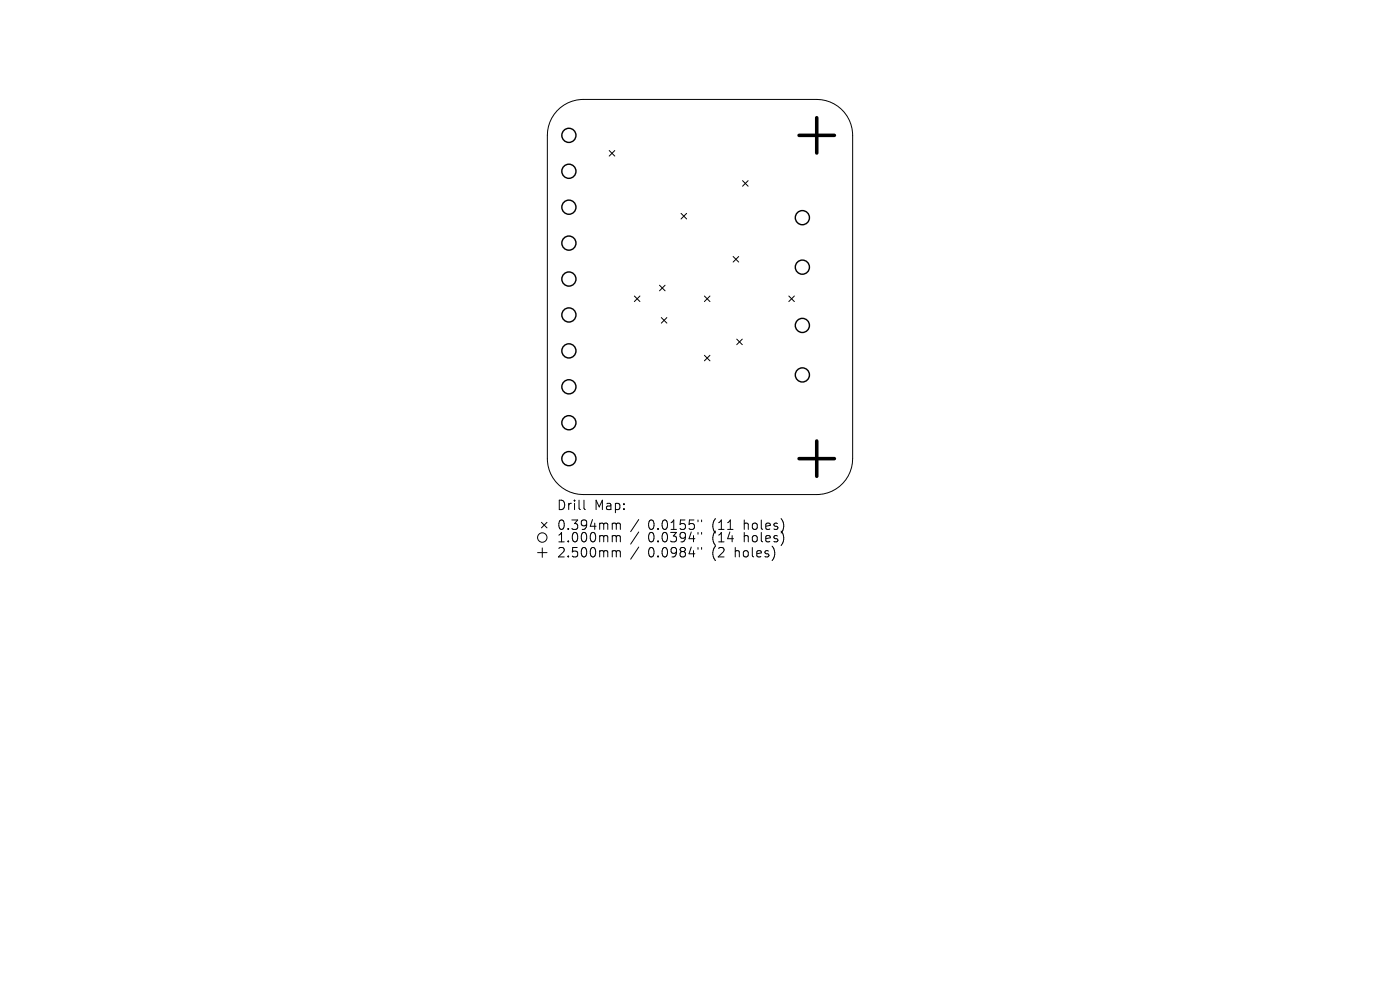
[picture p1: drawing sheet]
<svg xmlns="http://www.w3.org/2000/svg" width="297mm" height="210mm" viewBox="0 0 297 210" stroke-linecap="round" stroke-linejoin="round" font-family="sans-serif">
<defs><g id="words">
<g font-size="2.8">
<text x="118" y="108.5">Drill</text>
<text x="118" y="112.7">0.394mm</text>
<text x="126.1" y="108.5">Map:</text>
<text x="137.5" y="112.7">0.0155&quot;</text>
<text x="151.2" y="112.7">(11</text>
<text x="158.1" y="112.7">holes)</text>
<text x="118" y="115.3">1.000mm</text>
<text x="118" y="118.5">2.500mm</text>
<text x="137.5" y="115.3">0.0394&quot;</text>
<text x="137.5" y="118.5">0.0984&quot;</text>
<text x="151.2" y="115.3">(14</text>
<text x="151.2" y="118.5">(2</text>
<text x="156.2" y="118.5">holes)</text>
<text x="158.1" y="115.3">holes)</text>
</g>
</g></defs>
<g fill="none" stroke="#000" stroke-width=".21">
<path d="M118.2 23.5a7.6 7.6 0 0 1 5.5-2.4h49.6a7.6 7.6 0 0 1 7.6 7.6v68.6a7.6 7.6 0 0 1-7.6 7.6h-49.6a7.6 7.6 0 0 1-7.6-7.6v-68.6a7.6 7.6 0 0 1 2.1-5.2zM129.2 31.9l1.2 1.2M130.4 31.9l-1.2 1.2M157.5 38.3l1.2 1.2M158.7 38.3l-1.2 1.2M144.5 45.3l1.2 1.1M145.7 45.3l-1.2 1.1M155.5 54.4l1.2 1.2M156.7 54.4l-1.2 1.2M134.6 62.8l1.2 1.2M135.8 62.8l-1.2 1.2M139.9 60.5l1.2 1.2"/>
<path d="M140.3 67.4l1.2 1.1M141.1 60.5l-1.2 1.2M141.5 67.4l-1.2 1.1M149.4 62.8l1.2 1.2M149.4 75.4l1.2 1.1M150.6 62.8l-1.2 1.2M150.6 75.4l-1.2 1.1M156.3 71.9l1.2 1.2M157.5 71.9l-1.2 1.2M167.3 62.8l1.2 1.2M168.5 62.8l-1.2 1.2M114 117.2h2"/>
<path d="M114.9 110.8l1.1 1.2M115 116.2v2M116 110.8l-1.1 1.2M123.9 106.1v1.7l.3 .3M130.2 111l.4 .1 .1 .2M130.2 113.6h.3l.2 .3M130.2 116.8h.3l.2 .3M130.7 111.3l.3-.3 .5 .1 .1 1.2M130.7 111.3v1M130.7 113.9v1M130.7 117.1v1M130.7 113.9l.3-.3 .5 .1 .1 1.2"/>
<path d="M130.7 117.1l.3-.3 .5 .1 .1 1.2M135.5 110.2l-1.7 2.6M135.5 112.8l-1.7 2.6M135.5 116l-1.7 2.6M148.1 110.3v.4M148.1 112.9v.4M148.1 116.1v.4M148.8 110.3v.4M148.8 112.9v.4M148.8 116.1v.4"/>
<circle cx="115" cy="114" r="1"/>
</g>
<g fill="none" stroke="#000" stroke-width=".3">
<circle cx="120.7" cy="36.3" r="1.5"/>
<circle cx="120.7" cy="28.7" r="1.5"/>
<circle cx="120.7" cy="44" r="1.5"/>
<circle cx="120.7" cy="59.2" r="1.5"/>
<circle cx="120.7" cy="51.6" r="1.5"/>
<circle cx="170.2" cy="46.2" r="1.5"/>
<circle cx="170.2" cy="56.7" r="1.5"/>
<circle cx="120.7" cy="74.4" r="1.5"/>
<circle cx="120.7" cy="66.8" r="1.5"/>
<circle cx="170.2" cy="69" r="1.5"/>
<circle cx="170.2" cy="79.5" r="1.5"/>
<circle cx="120.7" cy="89.7" r="1.5"/>
<circle cx="120.7" cy="97.3" r="1.5"/>
<circle cx="120.7" cy="82.1" r="1.5"/>
</g>
<path d="M169.5 28.7h7.5M173.3 25v7.5M169.5 97.3h7.5M173.3 93.5v7.5" fill="none" stroke="#000" stroke-width=".75"/>
<use href="#words"/>
</svg>
